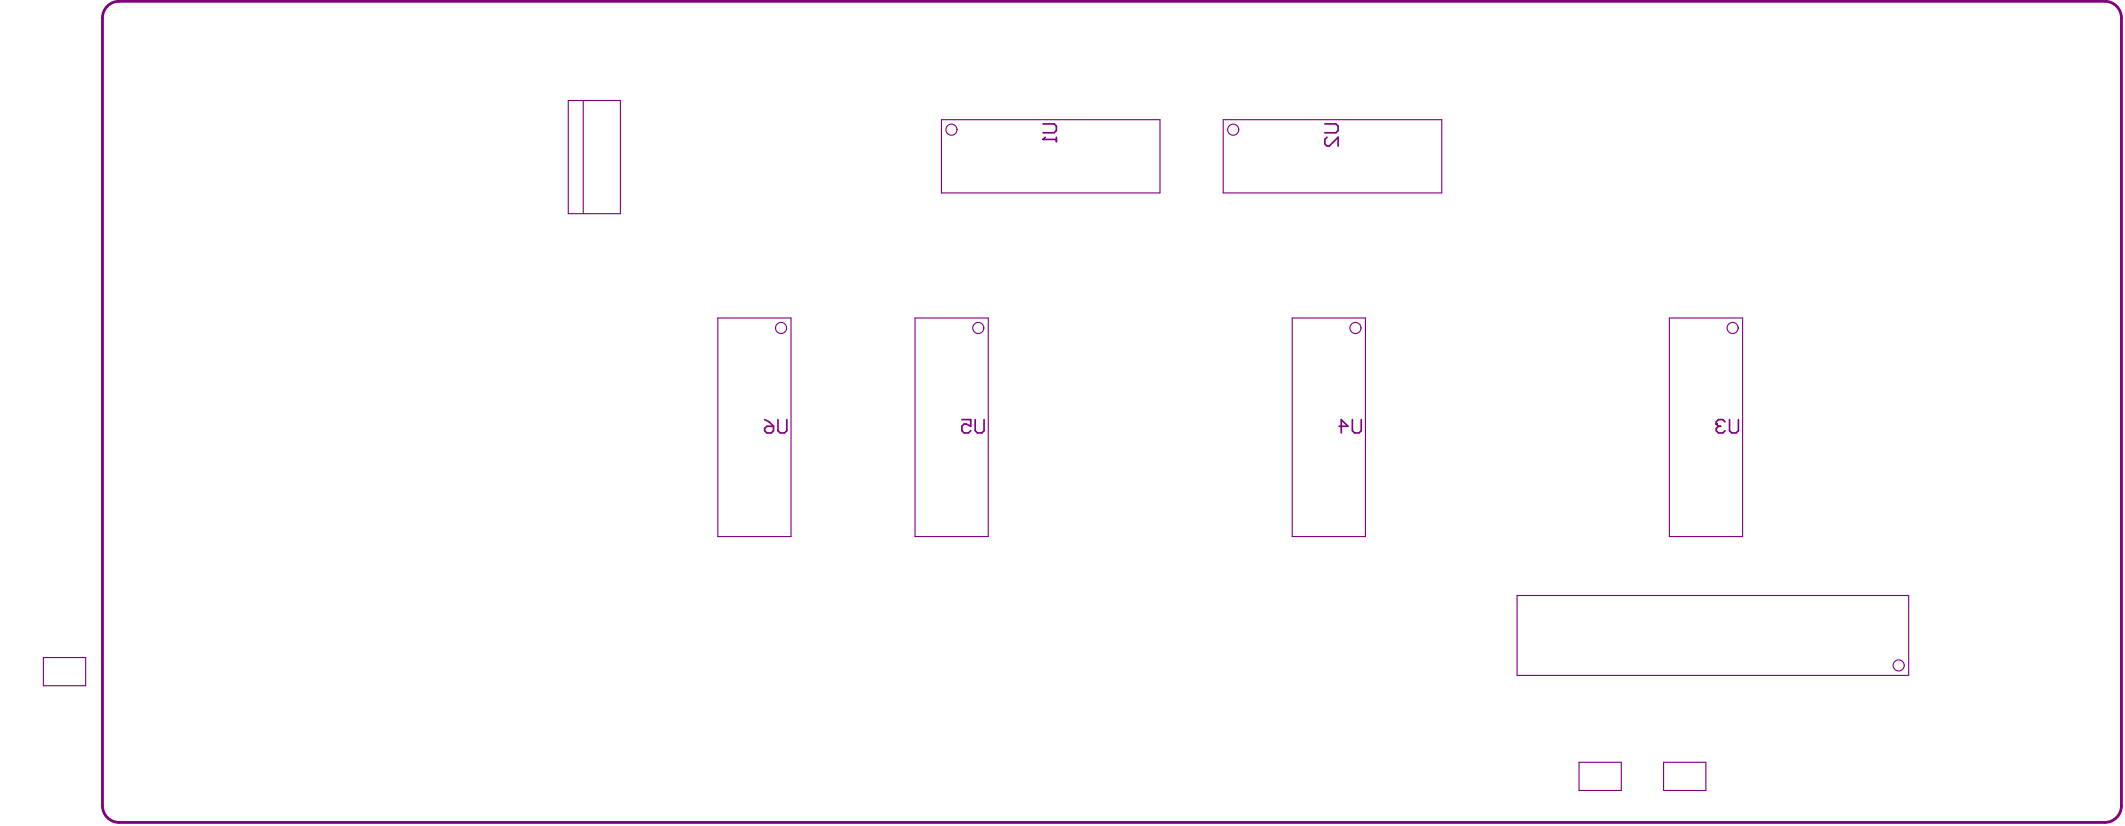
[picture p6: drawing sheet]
<svg xmlns="http://www.w3.org/2000/svg" width="637mm" height="248mm" viewBox="0 0 637 248" stroke-linecap="round" stroke-linejoin="round" font-family="sans-serif">
<path d="M312.9 37.1h3.3l.7 .7v1.3l-.7 .7h-3.3M312.9 41.8h4M316.9 41.1v1.4" fill="none" stroke="#800080" stroke-width=".5"/>
<circle cx="312.9" cy="41.8" r=".25" fill="#800080"/>
<path d="M313.6 41.1l-.7 .7M517.5 126.5l-.7-.7h-1.3l-.7 .7v.6M518.8 125.8v3.3l.7 .7h1.3l.7-.7v-3.3" fill="none" stroke="#800080" stroke-width=".5"/>
<circle cx="514.8" cy="127.1" r=".25" fill="#800080"/>
<path d="M397.4 37.1h3.4l.6 .7v1.3l-.6 .7h-3.4M398.1 41.1l-.7 .7v1.3l.7 .7h.7l2.6-2.7v2.7M229.4 128.5l.6-.7h2v1.3l-.6 .7h-1.4l-.6-.7zM229.4 125.8l1.3 .7 1.3 1.3M233.4 125.8v3.3l.6 .7h1.4l.6-.7v-3.3M288.6 125.8h2.6v2l-1.3-.7h-.7l-.6 .7v1.3l.6 .7h1.3l.7-.7M292.5 125.8v3.3l.7 .7h1.3l.7-.7v-3.3M401.7 127.8h2.7l-2-2v4M405.7 125.8v3.3l.7 .7h1.3l.7-.7v-3.3M514.8 127.1l.7 .7M515.5 127.8h.7M515.5 127.8l-.7 .7v.6l.7 .7h1.3l.7-.7" fill="none" stroke="#800080" stroke-width=".5"/>
<path d="M31.9 2.2a5 5 0 0 1 3.8-1.8h595.7a5 5 0 0 1 5 5v236.2a5 5 0 0 1-5 5h-595.7a5 5 0 0 1-5-5v-236.2a5 5 0 0 1 1.2-3.2z" fill="none" stroke="#800080" stroke-width=".84"/>
<g fill="none" stroke="#800080" stroke-width=".33">
<path d="M170.5 30.1h15.6v34h-15.6zM175 30.1v34M282.4 35.9h65.6v21.9h-65.6zM366.9 35.9h65.6v21.9h-65.6zM215.3 95.3h22v65.6h-22zM274.5 95.3h22v65.6h-22zM387.6 95.3h22v65.6h-22zM500.8 95.3h22v65.6h-22zM455.1 178.5h117.5v24h-117.5zM13 197.1h12.7v8.5h-12.7zM473.7 228.5h12.7v8.5h-12.7zM499 228.5h12.7v8.5h-12.7z"/>
<circle cx="285.4" cy="38.9" r="1.66"/>
<circle cx="369.9" cy="38.9" r="1.66"/>
<circle cx="234.3" cy="98.3" r="1.66"/>
<circle cx="293.5" cy="98.3" r="1.66"/>
<circle cx="406.6" cy="98.3" r="1.66"/>
<circle cx="519.8" cy="98.3" r="1.66"/>
<circle cx="569.6" cy="199.5" r="1.66"/>
</g>
</svg>
